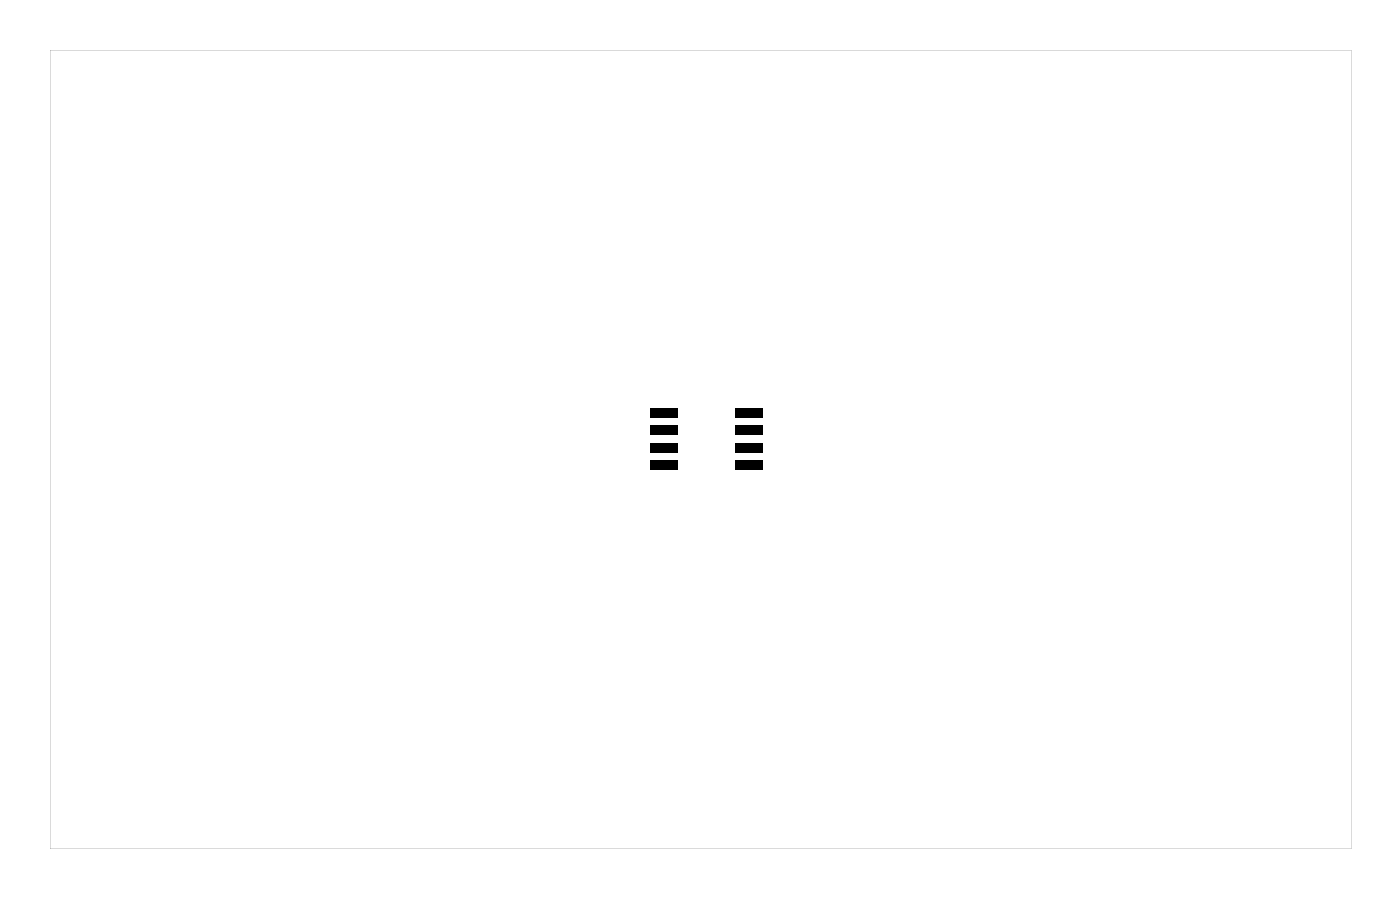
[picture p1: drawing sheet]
<svg xmlns="http://www.w3.org/2000/svg" width="102mm" height="65mm" viewBox="0 0 102 65" stroke-linecap="round" stroke-linejoin="round" font-family="sans-serif">
<g fill="#000">
<path d="M47.2 33.4h2v.7h-2zM47.2 32.1h2v.7h-2zM47.2 30.9h2v.6h-2zM47.2 29.6h2v.6h-2zM53.3 29.6h2.1v.6h-2.1zM53.3 30.9h2.1v.6h-2.1zM53.3 32.1h2.1v.7h-2.1zM53.3 33.4h2.1v.7h-2.1z"/>
<path d="M3.6 3.6v58h94.5v-58zM3.6 3.6h94.5v58h-94.5z"/>
</g>
</svg>
